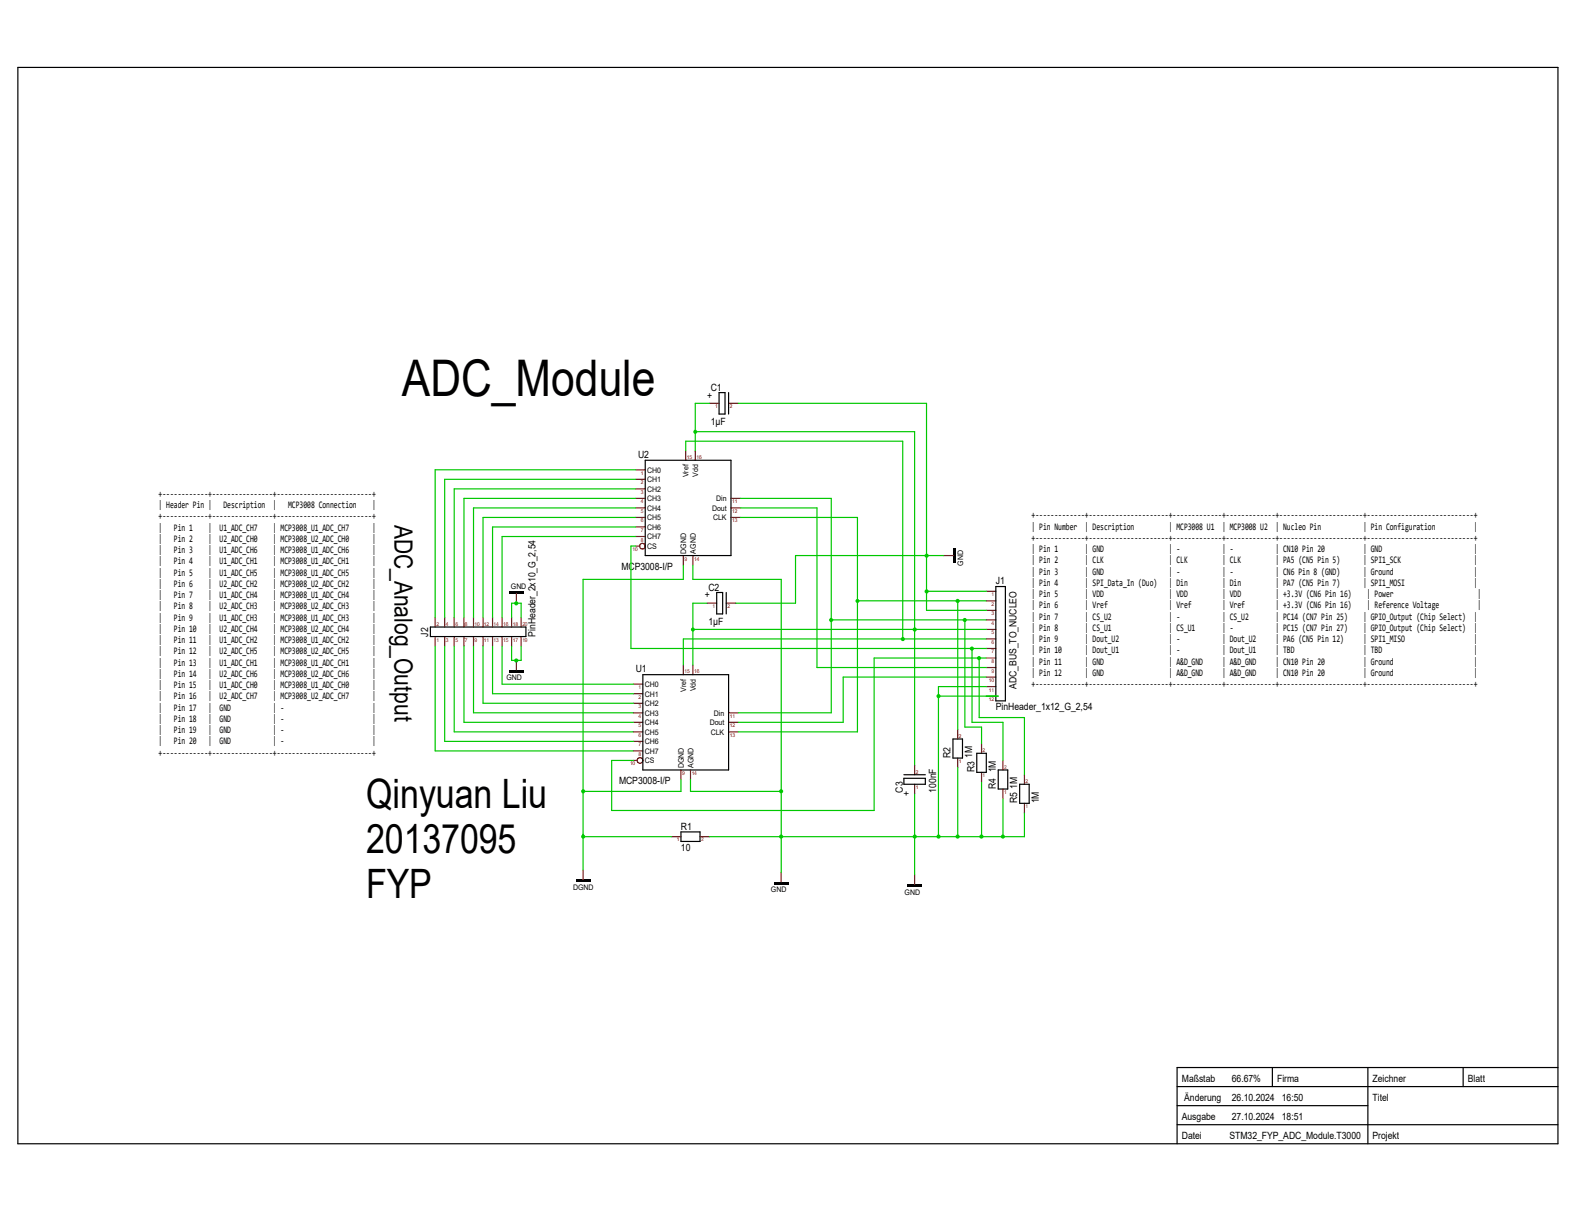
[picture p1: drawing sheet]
<svg xmlns="http://www.w3.org/2000/svg" width="279mm" height="216mm" viewBox="0 0 279 216" stroke-linecap="round" stroke-linejoin="round" font-family="sans-serif">
<defs><g id="words">
<text font-size="9" fill="#000001" x="71.4" y="70.4">ADC_Module</text>
<g font-size="7.2" fill="#000001">
<text x="65.1" y="143.6">Qinyuan Liu</text>
<text x="65.1" y="151.6">20137095</text>
<text x="65.1" y="159.6">FYP</text>
</g>
<text font-size="4.5" fill="#000001" x="70.1" y="93.2" transform="rotate(90 70.1 93.2)">ADC_Analog_Output</text>
<g font-size="1.8" fill="#000001">
<text x="125.7" y="70.8">+</text>
<text x="126.3" y="69.6">C1</text>
<text x="126.3" y="75.5">1µF</text>
<text x="113.4" y="81.4">U2</text>
<text x="28.2" y="88.3">+------------+----------------+-------------------------+</text>
<text x="28.2" y="94.3">|</text>
<text x="28.2" y="92.3">+------------+----------------+-------------------------+</text>
<text x="28.2" y="90.3">| Header Pin |</text>
<text x="30.9" y="94.3">Pin 1</text>
<text x="37" y="94.3">|</text>
<text x="39" y="94.3">U1_ADC_CH7</text>
<text x="39.7" y="90.3">Description</text>
<text x="48.5" y="94.3">| MCP3008_U1_ADC_CH7</text>
<text x="48.5" y="90.3">|</text>
<text x="51.2" y="90.3">MCP3008 Connection</text>
<text x="66.1" y="94.3">|</text>
<text x="66.1" y="90.3">|</text>
<text x="183.4" y="94.1">| Pin Number</text>
<text x="183.4" y="92.1">+-------------+---------------------+-------------+-------------+----------------------+----------------------------+</text>
<text x="192.8" y="94.1">| Description</text>
<text x="207.7" y="94.1">| MCP3008 U1</text>
<text x="217.2" y="94.1">| MCP3008 U2</text>
<text x="226.7" y="94.1">| Nucleo Pin</text>
<text x="242.3" y="94.1">| Pin Configuration</text>
<text x="261.9" y="94.1">|</text>
<text x="28.2" y="100.3">|</text>
<text x="28.2" y="98.3">|</text>
<text x="28.2" y="96.3">|</text>
<text x="30.9" y="100.3">Pin 4</text>
<text x="30.9" y="98.3">Pin 3</text>
<text x="30.9" y="96.3">Pin 2</text>
<text x="37" y="100.3">|</text>
<text x="37" y="98.3">|</text>
<text x="37" y="96.3">|</text>
<text x="39" y="100.3">U1_ADC_CH1</text>
<text x="39" y="98.3">U1_ADC_CH6</text>
<text x="39" y="96.3">U2_ADC_CH0</text>
<text x="48.5" y="100.3">| MCP3008_U1_ADC_CH1</text>
<text x="48.5" y="98.3">| MCP3008_U1_ADC_CH6</text>
<text x="48.5" y="96.3">| MCP3008_U2_ADC_CH0</text>
<text x="66.1" y="100.3">|</text>
<text x="66.1" y="98.3">|</text>
<text x="66.1" y="96.3">|</text>
<text x="110.4" y="101.3">MCP3008-I/P</text>
<text x="183.4" y="100.1">| Pin 2</text>
<text x="183.4" y="98.1">| Pin 1</text>
<text x="183.4" y="96.1">+-------------+---------------------+-------------+-------------+----------------------+----------------------------+</text>
<text x="192.8" y="100.1">| CLK</text>
<text x="192.8" y="98.1">| GND</text>
<text x="207.7" y="100.1">| CLK</text>
<text x="207.7" y="98.1">| -</text>
<text x="217.2" y="100.1">| CLK</text>
<text x="217.2" y="98.1">| -</text>
<text x="226.7" y="100.1">| PA5 (CN5 Pin 5)</text>
<text x="226.7" y="98.1">| CN10 Pin 20</text>
<text x="242.3" y="100.1">| SPI1_SCK</text>
<text x="242.3" y="98.1">| GND</text>
<text x="261.9" y="100.1">|</text>
<text x="261.9" y="98.1">|</text>
<text x="28.2" y="106.3">|</text>
<text x="28.2" y="104.3">|</text>
<text x="28.2" y="102.3">|</text>
<text x="30.9" y="106.3">Pin 7</text>
<text x="30.9" y="104.3">Pin 6</text>
<text x="30.9" y="102.3">Pin 5</text>
<text x="37" y="106.3">|</text>
<text x="37" y="104.3">|</text>
<text x="37" y="102.3">|</text>
<text x="39" y="106.3">U1_ADC_CH4</text>
<text x="39" y="104.3">U2_ADC_CH2</text>
<text x="39" y="102.3">U1_ADC_CH5</text>
<text x="48.5" y="106.3">| MCP3008_U1_ADC_CH4</text>
<text x="48.5" y="104.3">| MCP3008_U2_ADC_CH2</text>
<text x="48.5" y="102.3">| MCP3008_U1_ADC_CH5</text>
<text x="66.1" y="106.3">|</text>
<text x="66.1" y="104.3">|</text>
<text x="66.1" y="102.3">|</text>
<text x="125.3" y="106.3">+</text>
<text x="125.9" y="105.1">C2</text>
<text x="177" y="103.8">J1</text>
<text x="183.4" y="106.1">| Pin 5</text>
<text x="183.4" y="104.1">| Pin 4</text>
<text x="183.4" y="102.1">| Pin 3</text>
<text x="192.8" y="106.1">| VDD</text>
<text x="192.8" y="104.1">| SPI_Data_In (Duo)</text>
<text x="192.8" y="102.1">| GND</text>
<text x="207.7" y="106.1">| VDD</text>
<text x="207.7" y="104.1">| Din</text>
<text x="207.7" y="102.1">| -</text>
<text x="217.2" y="106.1">| VDD</text>
<text x="217.2" y="104.1">| Din</text>
<text x="217.2" y="102.1">| -</text>
<text x="226.7" y="106.1">| +3.3V (CN6 Pin 16)</text>
<text x="226.7" y="104.1">| PA7 (CN5 Pin 7)</text>
<text x="226.7" y="102.1">| CN6 Pin 8 (GND)</text>
<text x="242.3" y="104.1">| SPI1_MOSI</text>
<text x="242.3" y="102.1">| Ground</text>
<text x="243" y="106.1">| Power</text>
<text x="261.9" y="104.1">|</text>
<text x="261.9" y="102.1">|</text>
<text x="262.6" y="106.1">|</text>
<text x="28.2" y="112.3">|</text>
<text x="28.2" y="110.3">|</text>
<text x="28.2" y="108.3">|</text>
<text x="30.9" y="112.3">Pin 10</text>
<text x="30.9" y="110.3">Pin 9</text>
<text x="30.9" y="108.3">Pin 8</text>
<text x="37" y="112.3">|</text>
<text x="37" y="110.3">|</text>
<text x="37" y="108.3">|</text>
<text x="39" y="112.3">U2_ADC_CH4</text>
<text x="39" y="110.3">U1_ADC_CH3</text>
<text x="39" y="108.3">U2_ADC_CH3</text>
<text x="48.5" y="112.3">| MCP3008_U2_ADC_CH4</text>
<text x="48.5" y="110.3">| MCP3008_U1_ADC_CH3</text>
<text x="48.5" y="108.3">| MCP3008_U2_ADC_CH3</text>
<text x="66.1" y="112.3">|</text>
<text x="66.1" y="110.3">|</text>
<text x="66.1" y="108.3">|</text>
<text x="76.1" y="113.1" transform="rotate(-90 76.1 113.1)">J2</text>
<text x="95.2" y="113.1" transform="rotate(-90 95.2 113.1)">PinHeader_2x10_G_2,54</text>
<text x="125.9" y="111">1µF</text>
<text x="183.4" y="112.1">| Pin 8</text>
<text x="183.4" y="110.1">| Pin 7</text>
<text x="183.4" y="108.1">| Pin 6</text>
<text x="192.8" y="112.1">| CS_U1</text>
<text x="192.8" y="110.1">| CS_U2</text>
<text x="192.8" y="108.1">| Vref</text>
<text x="207.7" y="112.1">| CS_U1</text>
<text x="207.7" y="110.1">| -</text>
<text x="207.7" y="108.1">| Vref</text>
<text x="217.2" y="112.1">| -</text>
<text x="217.2" y="110.1">| CS_U2</text>
<text x="217.2" y="108.1">| Vref</text>
<text x="226.7" y="112.1">| PC15 (CN7 Pin 27)</text>
<text x="226.7" y="110.1">| PC14 (CN7 Pin 25)</text>
<text x="226.7" y="108.1">| +3.3V (CN6 Pin 16)</text>
<text x="242.3" y="112.1">| GPIO_Output (Chip Select)</text>
<text x="242.3" y="110.1">| GPIO_Output (Chip Select)</text>
<text x="243" y="108.1">| Reference Voltage</text>
<text x="261.9" y="112.1">|</text>
<text x="261.9" y="110.1">|</text>
<text x="262.6" y="108.1">|</text>
<text x="28.2" y="118.3">|</text>
<text x="28.2" y="116.3">|</text>
<text x="28.2" y="114.3">|</text>
<text x="30.9" y="118.3">Pin 13</text>
<text x="30.9" y="116.3">Pin 12</text>
<text x="30.9" y="114.3">Pin 11</text>
<text x="37" y="118.3">|</text>
<text x="37" y="116.3">|</text>
<text x="37" y="114.3">|</text>
<text x="39" y="118.3">U1_ADC_CH1</text>
<text x="39" y="116.3">U2_ADC_CH5</text>
<text x="39" y="114.3">U1_ADC_CH2</text>
<text x="48.5" y="118.3">| MCP3008_U1_ADC_CH1</text>
<text x="48.5" y="116.3">| MCP3008_U2_ADC_CH5</text>
<text x="48.5" y="114.3">| MCP3008_U1_ADC_CH2</text>
<text x="66.1" y="118.3">|</text>
<text x="66.1" y="116.3">|</text>
<text x="66.1" y="114.3">|</text>
<text x="113" y="119.5">U1</text>
<text x="183.4" y="118.1">| Pin 11</text>
<text x="183.4" y="116.1">| Pin 10</text>
<text x="183.4" y="114.1">| Pin 9</text>
<text x="192.8" y="118.1">| GND</text>
<text x="192.8" y="116.1">| Dout_U1</text>
<text x="192.8" y="114.1">| Dout_U2</text>
<text x="207.7" y="118.1">| A&amp;D_GND</text>
<text x="207.7" y="116.1">| -</text>
<text x="207.7" y="114.1">| -</text>
<text x="217.2" y="118.1">| A&amp;D_GND</text>
<text x="217.2" y="116.1">| Dout_U1</text>
<text x="217.2" y="114.1">| Dout_U2</text>
<text x="226.7" y="118.1">| CN10 Pin 20</text>
<text x="226.7" y="116.1">| TBD</text>
<text x="226.7" y="114.1">| PA6 (CN5 Pin 12)</text>
<text x="242.3" y="118.1">| Ground</text>
<text x="242.3" y="116.1">| TBD</text>
<text x="242.3" y="114.1">| SPI1_MISO</text>
<text x="261.9" y="118.1">|</text>
<text x="261.9" y="116.1">|</text>
<text x="261.9" y="114.1">|</text>
<text x="28.2" y="124.3">|</text>
<text x="28.2" y="122.3">|</text>
<text x="28.2" y="120.3">|</text>
<text x="30.9" y="124.3">Pin 16</text>
<text x="30.9" y="122.3">Pin 15</text>
<text x="30.9" y="120.3">Pin 14</text>
<text x="37" y="124.3">|</text>
<text x="37" y="122.3">|</text>
<text x="37" y="120.3">|</text>
<text x="39" y="124.3">U2_ADC_CH7</text>
<text x="39" y="122.3">U1_ADC_CH0</text>
<text x="39" y="120.3">U2_ADC_CH6</text>
<text x="48.5" y="124.3">| MCP3008_U2_ADC_CH7</text>
<text x="48.5" y="122.3">| MCP3008_U1_ADC_CH0</text>
<text x="48.5" y="120.3">| MCP3008_U2_ADC_CH6</text>
<text x="66.1" y="124.3">|</text>
<text x="66.1" y="122.3">|</text>
<text x="66.1" y="120.3">|</text>
<text x="180.7" y="122.4" transform="rotate(-90 180.7 122.4)">ADC_BUS_TO_NUCLEO</text>
<text x="183.4" y="122.1">+-------------+---------------------+-------------+-------------+----------------------+----------------------------+</text>
<text x="183.4" y="120.1">| Pin 12</text>
<text x="192.8" y="120.1">| GND</text>
<text x="207.7" y="120.1">| A&amp;D_GND</text>
<text x="217.2" y="120.1">| A&amp;D_GND</text>
<text x="226.7" y="120.1">| CN10 Pin 20</text>
<text x="242.3" y="120.1">| Ground</text>
<text x="261.9" y="120.1">|</text>
<text x="28.2" y="130.3">|</text>
<text x="28.2" y="128.3">|</text>
<text x="28.2" y="126.3">|</text>
<text x="30.9" y="130.3">Pin 19</text>
<text x="30.9" y="128.3">Pin 18</text>
<text x="30.9" y="126.3">Pin 17</text>
<text x="37" y="130.3">|</text>
<text x="37" y="128.3">|</text>
<text x="37" y="126.3">|</text>
<text x="39" y="130.3">GND</text>
<text x="39" y="128.3">GND</text>
<text x="39" y="126.3">GND</text>
<text x="48.5" y="130.3">| -</text>
<text x="48.5" y="128.3">| -</text>
<text x="48.5" y="126.3">| -</text>
<text x="66.1" y="130.3">|</text>
<text x="66.1" y="128.3">|</text>
<text x="66.1" y="126.3">|</text>
<text x="177" y="126.2">PinHeader_1x12_G_2,54</text>
<text x="28.2" y="134.3">+------------+----------------+-------------------------+</text>
<text x="28.2" y="132.3">|</text>
<text x="30.9" y="132.3">Pin 20</text>
<text x="37" y="132.3">|</text>
<text x="39" y="132.3">GND</text>
<text x="48.5" y="132.3">| -</text>
<text x="66.1" y="132.3">|</text>
<text x="169" y="134.7" transform="rotate(-90 169 134.7)">R2</text>
<text x="172.8" y="134.7" transform="rotate(-90 172.8 134.7)">1M</text>
<text x="173.2" y="137.2" transform="rotate(-90 173.2 137.2)">R3</text>
<text x="177" y="137.2" transform="rotate(-90 177 137.2)">1M</text>
<text x="110" y="139.4">MCP3008-I/P</text>
<text x="160.4" y="140.8" transform="rotate(-90 160.4 140.8)">C3</text>
<text x="161.7" y="141.5" transform="rotate(-90 161.7 141.5)">+</text>
<text x="166.4" y="140.8" transform="rotate(-90 166.4 140.8)">100nF</text>
<text x="177" y="140.2" transform="rotate(-90 177 140.2)">R4</text>
<text x="180.8" y="142.7" transform="rotate(-90 180.8 142.7)">R5</text>
<text x="180.8" y="140.2" transform="rotate(-90 180.8 140.2)">1M</text>
<text x="184.6" y="142.7" transform="rotate(-90 184.6 142.7)">1M</text>
<text x="121" y="147.4">R1</text>
<text x="121" y="151.2">10</text>
<text x="210.1" y="192.2">Maßstab</text>
<text x="210.5" y="195.6">Änderung</text>
<text x="218.9" y="195.6">26.10.2024</text>
<text x="218.9" y="192.2">66.67%</text>
<text x="227" y="192.2">Firma</text>
<text x="227.8" y="195.6">16:50</text>
<text x="244" y="192.2">Zeichner</text>
<text x="244" y="195.6">Titel</text>
<text x="260.9" y="192.2">Blatt</text>
<text x="210.1" y="199">Ausgabe</text>
<text x="210.1" y="202.4">Datei</text>
<text x="218.5" y="202.4">STM32_FYP_ADC_Module.T3000</text>
<text x="218.9" y="199">27.10.2024</text>
<text x="227.8" y="199">18:51</text>
<text x="244" y="202.4">Projekt</text>
</g>
<g font-size="1.4" fill="#000001">
<text x="115" y="84">CH0</text>
<text x="115" y="89.1">CH3</text>
<text x="115" y="87.4">CH2</text>
<text x="115" y="85.7">CH1</text>
<text x="122.4" y="84.8" transform="rotate(-90 122.4 84.8)">Vref</text>
<text x="124.1" y="84.7" transform="rotate(-90 124.1 84.7)">Vdd</text>
<text x="127.3" y="89.1">Din</text>
<text x="115" y="94.1">CH6</text>
<text x="115" y="95.8">CH7</text>
<text x="115" y="92.5">CH5</text>
<text x="115" y="90.8">CH4</text>
<text x="126.6" y="90.8">Dout</text>
<text x="126.7" y="92.5">CLK</text>
<text x="115" y="97.5">CS</text>
<text x="122" y="98.4" transform="rotate(-90 122 98.4)">DGND</text>
<text x="123.7" y="98.4" transform="rotate(-90 123.7 98.4)">AGND</text>
<text x="171.2" y="100.5" transform="rotate(-90 171.2 100.5)">GND</text>
<text x="90.8" y="104.7">GND</text>
<text x="90" y="120.9">GND</text>
<text x="114.6" y="125.5">CH2</text>
<text x="114.6" y="123.8">CH1</text>
<text x="114.6" y="122.1">CH0</text>
<text x="122" y="122.9" transform="rotate(-90 122 122.9)">Vref</text>
<text x="123.7" y="122.8" transform="rotate(-90 123.7 122.8)">Vdd</text>
<text x="114.6" y="130.6">CH5</text>
<text x="114.6" y="128.9">CH4</text>
<text x="114.6" y="127.2">CH3</text>
<text x="126.1" y="128.9">Dout</text>
<text x="126.3" y="130.6">CLK</text>
<text x="126.9" y="127.2">Din</text>
<text x="114.6" y="132.2">CH6</text>
<text x="114.6" y="133.9">CH7</text>
<text x="114.6" y="135.6">CS</text>
<text x="121.5" y="136.5" transform="rotate(-90 121.5 136.5)">DGND</text>
<text x="123.2" y="136.5" transform="rotate(-90 123.2 136.5)">AGND</text>
<text x="101.9" y="158.1">DGND</text>
<text x="137" y="158.5">GND</text>
<text x="160.8" y="159">GND</text>
</g>
<g font-size=".9" fill="#c80000">
<text x="127.1" y="72.5">1</text>
<text x="129.7" y="72.5">2</text>
<text x="122.1" y="81.6">15</text>
<text x="123.8" y="81.6">16</text>
<text x="113.9" y="89.4">4</text>
<text x="113.9" y="87.8">3</text>
<text x="113.9" y="86.1">2</text>
<text x="113.9" y="84.4">1</text>
<text x="130.1" y="89.4">11</text>
<text x="113.9" y="94.5">7</text>
<text x="113.9" y="92.8">6</text>
<text x="113.9" y="91.1">5</text>
<text x="130.1" y="92.8">13</text>
<text x="130.1" y="91.1">12</text>
<text x="112.4" y="97.9">10</text>
<text x="113.9" y="96.2">8</text>
<text x="121.7" y="99.6">9</text>
<text x="123.4" y="99.6">14</text>
<text x="176.2" y="107.7">2</text>
<text x="176.2" y="106">1</text>
<text x="77.6" y="111.2">2</text>
<text x="79.2" y="111.2">4</text>
<text x="80.9" y="111.2">6</text>
<text x="82.6" y="111.2">8</text>
<text x="84.3" y="111.2">10</text>
<text x="86" y="111.2">12</text>
<text x="87.7" y="111.2">14</text>
<text x="89.5" y="111.2">16</text>
<text x="91.1" y="111.2">18</text>
<text x="92.8" y="111.2">20</text>
<text x="126.7" y="108.1">1</text>
<text x="129.3" y="108.1">2</text>
<text x="176.2" y="112.7">5</text>
<text x="176.2" y="111">4</text>
<text x="176.2" y="109.3">3</text>
<text x="77.6" y="114">1</text>
<text x="79.2" y="114">3</text>
<text x="80.9" y="114">5</text>
<text x="82.6" y="114">7</text>
<text x="84.3" y="114">9</text>
<text x="86" y="114">11</text>
<text x="87.7" y="114">13</text>
<text x="89.5" y="114">15</text>
<text x="91.1" y="114">17</text>
<text x="92.8" y="114">19</text>
<text x="121.7" y="119.7">15</text>
<text x="123.4" y="119.7">16</text>
<text x="176.2" y="119.5">9</text>
<text x="176.2" y="117.8">8</text>
<text x="176.2" y="116.1">7</text>
<text x="176.2" y="114.4">6</text>
<text x="113.5" y="125.8">3</text>
<text x="113.5" y="124.2">2</text>
<text x="113.5" y="122.5">1</text>
<text x="175.7" y="124.5">12</text>
<text x="175.7" y="122.9">11</text>
<text x="175.7" y="121.2">10</text>
<text x="113.5" y="130.9">6</text>
<text x="113.5" y="129.2">5</text>
<text x="113.5" y="127.5">4</text>
<text x="129.7" y="130.9">13</text>
<text x="129.7" y="129.2">12</text>
<text x="129.7" y="127.5">11</text>
<text x="170.4" y="131.1">2</text>
<text x="112" y="136">10</text>
<text x="113.5" y="132.6">7</text>
<text x="113.5" y="134.3">8</text>
<text x="121.2" y="137.7">9</text>
<text x="122.9" y="137.7">14</text>
<text x="162.8" y="137.5">2</text>
<text x="170.4" y="135.5">1</text>
<text x="174.6" y="133.6">2</text>
<text x="178.5" y="136.6">2</text>
<text x="162.8" y="140.2">1</text>
<text x="174.6" y="138.1">1</text>
<text x="178.5" y="141.1">1</text>
<text x="182.3" y="139.1">2</text>
<text x="182.3" y="143.6">1</text>
<text x="120.3" y="149.5">1</text>
<text x="124.6" y="149.5">2</text>
</g>
</g></defs>
<g fill="none" stroke="#000001" stroke-width=".21">
<path d="M3.2 12h273.7v191.2h-273.7zM127.8 69.8h1.1v3.8h-1.1zM129.5 69.8v3.8M114.7 81.8h15.2v16.9h-15.2zM76.5 111.4h17v1.7h-17zM114.3 119.9h15.2v16.9h-15.2zM127.4 105.3h1v3.8h-1zM129.1 105.3v3.8M177 104.2h1.7v20.3h-1.7zM160.7 138.3h3.8v1.1h-3.8zM160.7 137.7h3.8M169.4 131.3h1.7v3.4h-1.7z"/>
<path d="M173.6 133.9h1.7v3.3h-1.7zM177.4 136.8h1.7v3.4h-1.7zM181.2 139.4h1.7v3.3h-1.7zM121 147.8h3.4v1.7h-3.4zM209.2 196.5h33.9M209.2 199.9h67.7M209.2 193.1h67.7M226.1 189.7v3.4M243.1 189.7v13.5M260.1 189.7v3.4M276.9 189.7h-67.7v13.5"/>
</g>
<g fill="none" stroke="#c80000" stroke-width=".21">
<path d="M126.1 71.7h1.7M129.5 71.7h1.7M113 93.6h1.7M113 95.3h1.7M113 91.9h1.7M113 90.3h1.7M113 88.6h1.7M113 97h.7M113 86.9h1.7M113 85.2h1.7M113 83.5h1.7M121.5 98.7v1.7"/>
<path d="M121.9 80.1v1.7M123.1 98.7v1.7M123.6 80.1v1.7M129.9 91.9h1.7M129.9 90.3h1.7M129.9 88.6h1.7M167.7 98.7h1.7M77.3 109.7v1.7M77.3 113.1v1.7M79 109.7v1.7M79 113.1v1.7M80.7 109.7v1.7"/>
<path d="M80.7 113.1v1.7M82.5 109.7v1.7M82.5 113.1v1.7M84.2 109.7v1.7M84.2 113.1v1.7M85.9 109.7v1.7M85.9 113.1v1.7M87.5 109.7v1.7M87.5 113.1v1.7M89.2 109.7v1.7M89.2 113.1v1.7M90.9 109.7v1.7"/>
<path d="M90.9 113.1v1.7M91.8 105.5v1.7M91.8 117.3v1.7M92.6 109.7v1.7M92.6 113.1v1.7M121.5 118.2v1.7M123.1 118.2v1.7M125.7 107.2h1.7M129.1 107.2h1.7M175.3 118.6h1.7M175.3 116.9h1.7M175.3 115.2h1.7"/>
<path d="M175.3 113.5h1.7M175.3 111.8h1.7M175.3 110.2h1.7M175.3 108.5h1.7M175.3 106.8h1.7M175.3 105.1h1.7M112.6 131.7h1.7M112.6 133.4h1.7M112.6 130h1.7M112.6 128.4h1.7M112.6 126.7h1.7M112.6 135.1h.6"/>
<path d="M112.6 125h1.7M112.6 123.3h1.7M112.6 121.6h1.7M121 136.8v1.7M122.7 136.8v1.7M129.5 130h1.7M129.5 128.4h1.7M129.5 126.7h1.7M162.6 136v1.7M162.6 139.4v1.7M170.2 129.6v1.7M170.2 134.7v1.7"/>
<path d="M174.5 132.2v1.7M174.5 137.2v1.7M175.3 123.7h1.7M175.3 122h1.7M175.3 120.3h1.7M178.3 135.1v1.7M182.1 137.7v1.7M103.6 154.6v1.7M119.3 148.7h1.7M124.4 148.7h1.7M138.9 155v1.7M162.6 155.4v1.7"/>
<path d="M178.3 140.2v1.7M182.1 142.7v1.7"/>
<circle cx="114.2" cy="97" r=".51"/>
<circle cx="113.7" cy="135.1" r=".5"/>
</g>
<path d="M169.6 97.5v2.5M90.5 105.3h2.5M90.5 119.3h2.5M102.4 156.5h2.5M137.5 156.9h2.6M161.3 157.4h2.5" fill="none" stroke="#000001" stroke-width=".42"/>
<path d="M130.8 107.2h10.6v-8.5h23.3v9.8h10.6M164.7 105.1h10.6" fill="none" stroke="#00c800" stroke-width=".21"/>
<circle cx="164.7" cy="105.1" r=".37" fill="#00c800"/>
<path d="M164.7 71.7v27h3" fill="none" stroke="#00c800" stroke-width=".21"/>
<circle cx="164.7" cy="98.7" r=".37" fill="#00c800"/>
<path d="M131.2 71.7h33.5M121.5 113.5v4.7" fill="none" stroke="#00c800" stroke-width=".21"/>
<circle cx="160.5" cy="113.6" r=".37" fill="#00c800"/>
<path d="M121.9 80.1v-1.7h38.5v35.1M121.5 113.5h53.8M123.1 100.4v2.6M122.7 138.5v2.1" fill="none" stroke="#00c800" stroke-width=".21"/>
<circle cx="170.2" cy="148.7" r=".37" fill="#00c800"/>
<path d="M170.2 136.4v12.3h4.3" fill="none" stroke="#00c800" stroke-width=".21"/>
<circle cx="174.4" cy="148.7" r=".37" fill="#00c800"/>
<path d="M174.5 138.9v9.8h3.8" fill="none" stroke="#00c800" stroke-width=".21"/>
<circle cx="178.2" cy="148.7" r=".37" fill="#00c800"/>
<path d="M166.8 148.7h3.4M178.3 141.9v6.8M182.1 144.4v4.3" fill="none" stroke="#00c800" stroke-width=".21"/>
<circle cx="166.8" cy="148.7" r=".37" fill="#00c800"/>
<path d="M175.3 123.7h2.1M178.3 148.7h3.8" fill="none" stroke="#00c800" stroke-width=".21"/>
<circle cx="166.8" cy="123.7" r=".37" fill="#00c800"/>
<path d="M92.6 107.2v2.5M166.8 123.7h10.6M175.3 122h-8.5v26.7h-4.2" fill="none" stroke="#00c800" stroke-width=".21"/>
<circle cx="91.8" cy="107.2" r=".37" fill="#00c800"/>
<path d="M92.6 107.2h-1.7v2.5" fill="none" stroke="#00c800" stroke-width=".21"/>
<circle cx="91.8" cy="117.4" r=".37" fill="#00c800"/>
<path d="M90.9 114.8v2.5h1.7v-2.5M122.7 140.6h16.2v8.1h-12.8M162.6 141.1v14.3" fill="none" stroke="#00c800" stroke-width=".21"/>
<circle cx="162.6" cy="148.7" r=".37" fill="#00c800"/>
<path d="M138.9 148.7h23.7" fill="none" stroke="#00c800" stroke-width=".21"/>
<circle cx="138.8" cy="148.7" r=".37" fill="#00c800"/>
<path d="M123.1 103h15.8v37.6" fill="none" stroke="#00c800" stroke-width=".21"/>
<circle cx="138.8" cy="140.6" r=".37" fill="#00c800"/>
<g fill="none" stroke="#00c800" stroke-width=".21">
<path d="M113 83.5h-35.7v26.2M113 85.2h-34v24.5M113 86.9h-32.3v22.8M113 88.6h-30.5v21.1M113 90.3h-28.8v19.4M113 91.9h-27.1v17.8M113 93.6h-25.5v16.1M113 95.3h-23.8v14.4M77.3 114.8v18.6h35.3M79 114.8v16.9h33.6M80.7 114.8v15.2h31.9M82.5 114.8v13.6h30.1"/>
<path d="M84.2 114.8v11.9h28.4M85.9 114.8v10.2h26.7M87.5 114.8v8.5h25.1M89.2 114.8v6.8h23.4M121.5 100.4v2.6M121 138.5v2.1M138.9 148.7v6.3"/>
</g>
<circle cx="103.7" cy="140.6" r=".37" fill="#00c800"/>
<path d="M121.5 103h-17.9v37.6" fill="none" stroke="#00c800" stroke-width=".21"/>
<circle cx="103.7" cy="148.7" r=".37" fill="#00c800"/>
<path d="M103.6 148.7h15.7M121 140.6h-17.4v14" fill="none" stroke="#00c800" stroke-width=".21"/>
<circle cx="172.7" cy="115.3" r=".37" fill="#00c800"/>
<path d="M113 97h-.9v18.2h63.2M172.8 115.2v13.2h5.5v6.7" fill="none" stroke="#00c800" stroke-width=".21"/>
<circle cx="174" cy="116.9" r=".37" fill="#00c800"/>
<path d="M174 116.9v10.6h8.1v10.2M175.3 116.9h-19.9v27.1h-46.7v-8.9h3.9" fill="none" stroke="#00c800" stroke-width=".21"/>
<circle cx="123.1" cy="111.9" r=".36" fill="#00c800"/>
<path d="M123.1 111.8h39.5v24.2M125.7 107.2h-2.6v11" fill="none" stroke="#00c800" stroke-width=".21"/>
<g fill="#00c800">
<circle cx="162.6" cy="111.9" r=".37"/>
<circle cx="123.6" cy="76.7" r=".36"/>
</g>
<path d="M123.6 76.7h39v35.1h12.7M126.1 71.7h-2.5v8.4" fill="none" stroke="#00c800" stroke-width=".21"/>
<circle cx="170.2" cy="106.8" r=".37" fill="#00c800"/>
<path d="M131.6 91.9h20.8v14.9h22.9M170.2 106.8v22.8M131.2 130h21.2" fill="none" stroke="#00c800" stroke-width=".21"/>
<circle cx="152.4" cy="106.8" r=".36" fill="#00c800"/>
<path d="M131.6 90.3h13.6v28.3h30.1M152.4 106.8v23.2M175.3 120.3h-25.4v8.1h-18.7" fill="none" stroke="#00c800" stroke-width=".21"/>
<circle cx="171.5" cy="110.2" r=".37" fill="#00c800"/>
<path d="M175.3 110.2h-3.8v19h3v3" fill="none" stroke="#00c800" stroke-width=".21"/>
<circle cx="147.7" cy="110.2" r=".37" fill="#00c800"/>
<path d="M131.6 88.6h16.1v38.1h-16.5M147.7 110.2h23.8" fill="none" stroke="#00c800" stroke-width=".21"/>
<use href="#words"/>
</svg>
